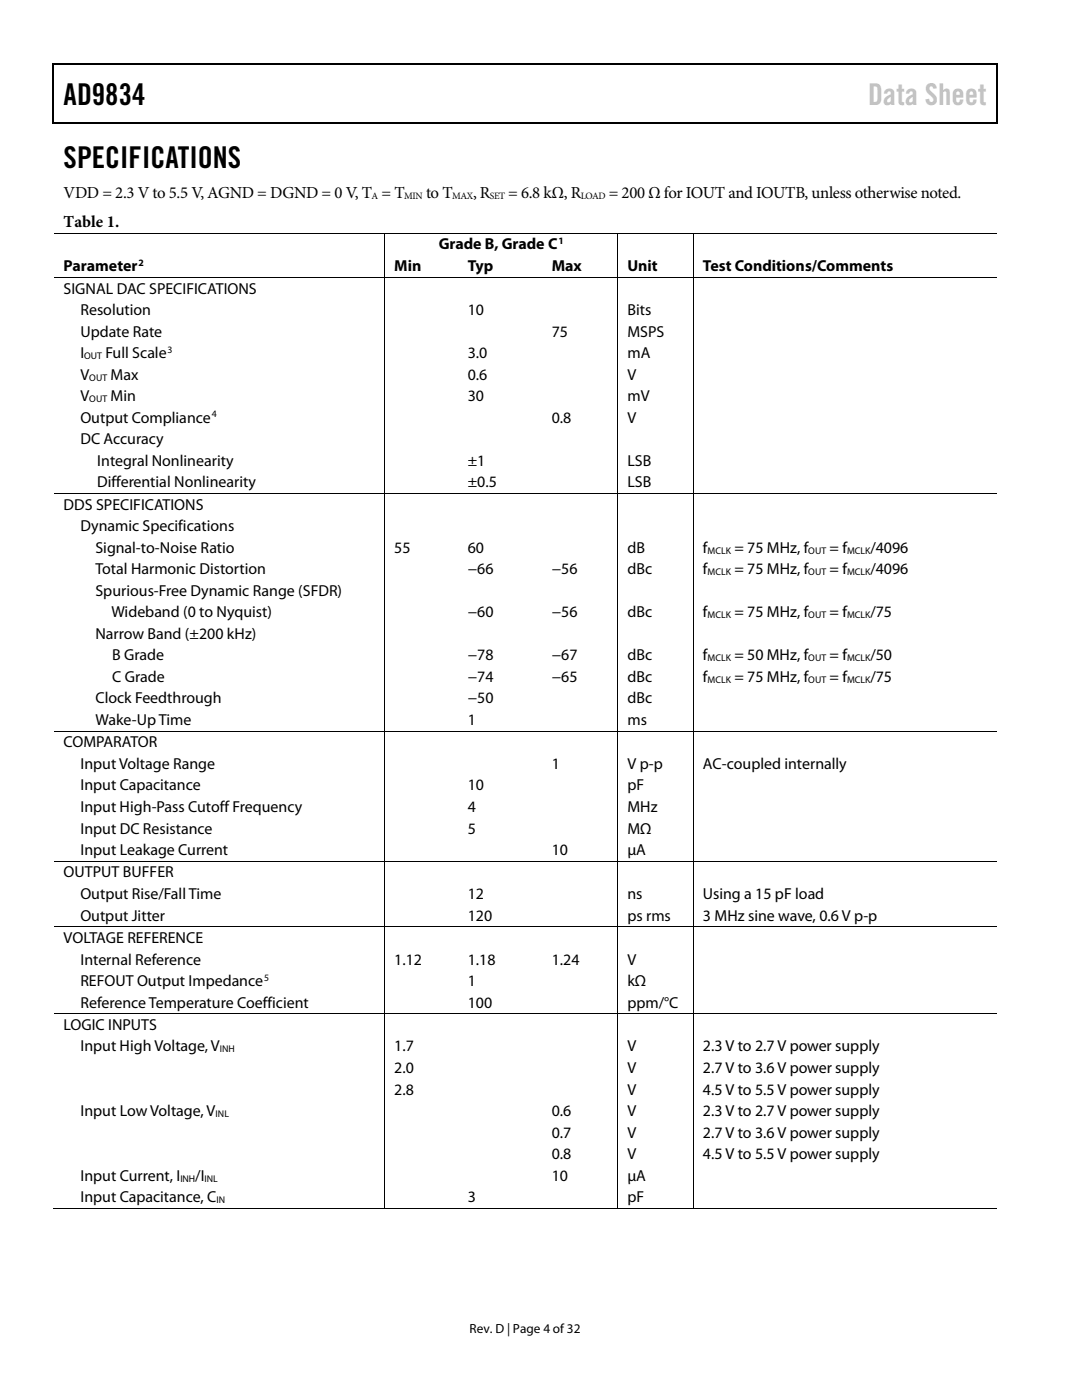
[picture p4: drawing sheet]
<svg xmlns="http://www.w3.org/2000/svg" width="216mm" height="279mm" viewBox="0 0 216 279" stroke-linecap="round" stroke-linejoin="round" font-family="sans-serif">
<defs><g id="words">
<g font-size="6">
<text x="12.7" y="21">AD9834</text>
<text x="12.7" y="33.6">SPECIFICATIONS</text>
</g>
<text font-size="6" fill="#c1c1c1" x="173.2" y="21">Data Sheet</text>
<g font-size="3.3">
<text x="12.7" y="39.5">VDD = 2.3 V to 5.5 V, AGND = DGND = 0 V, T = T</text>
<text x="85" y="39.5">to T</text>
<text x="94.4" y="39.5">, R</text>
<text x="101.4" y="39.5">= 6.8 kΩ, R</text>
<text x="121.5" y="39.5">= 200 Ω for IOUT and IOUTB, unless otherwise noted.</text>
<text x="12.7" y="45.2">Table 1.</text>
</g>
<g font-size="3.2">
<text x="87.6" y="49.8">Grade B, Grade C</text>
<text x="12.7" y="54.1">Parameter</text>
<text x="12.7" y="58.6">SIGNAL DAC SPECIFICATIONS</text>
<text x="78.7" y="54.1">Min</text>
<text x="93.3" y="54.1">Typ</text>
<text x="110.1" y="54.1">Max</text>
<text x="125.2" y="54.1">Unit</text>
<text x="140.3" y="54.1">Test Conditions/Comments</text>
<text x="16" y="62.9">Resolution</text>
<text x="93.3" y="62.9">10</text>
<text x="125.2" y="62.9">Bits</text>
<text x="16" y="67.2">Update Rate</text>
<text x="16" y="71.5">I</text>
<text x="21" y="71.5">Full Scale</text>
<text x="93.3" y="71.5">3.0</text>
<text x="110.1" y="67.2">75</text>
<text x="125.2" y="71.5">mA</text>
<text x="125.2" y="67.2">MSPS</text>
<text x="16" y="75.8">V</text>
<text x="22.1" y="75.8">Max</text>
<text x="93.3" y="75.8">0.6</text>
<text x="125.2" y="75.8">V</text>
<text x="16" y="80.1">V</text>
<text x="22.1" y="80.1">Min</text>
<text x="93.3" y="80.1">30</text>
<text x="125.2" y="80.1">mV</text>
<text x="16" y="84.4">Output Compliance</text>
<text x="16" y="88.7">DC Accuracy</text>
<text x="110.1" y="84.4">0.8</text>
<text x="125.2" y="84.4">V</text>
<text x="19.4" y="93">Integral Nonlinearity</text>
<text x="93.3" y="93">±1</text>
<text x="125.2" y="93">LSB</text>
<text x="12.7" y="101.7">DDS SPECIFICATIONS</text>
<text x="19.4" y="97.3">Differential Nonlinearity</text>
<text x="93.3" y="97.3">±0.5</text>
<text x="125.2" y="97.3">LSB</text>
<text x="16" y="106">Dynamic Specifications</text>
<text x="19" y="110.3">Signal-to-Noise Ratio</text>
<text x="78.7" y="110.3">55</text>
<text x="93.3" y="110.3">60</text>
<text x="125.2" y="110.3">dB</text>
<text x="140.3" y="110.3">f</text>
<text x="146.5" y="110.3">= 75 MHz, f</text>
<text x="165.5" y="110.3">= f</text>
<text x="173.7" y="110.3">/4096</text>
<text x="19" y="114.6">Total Harmonic Distortion</text>
<text x="19" y="118.9">Spurious-Free Dynamic Range (SFDR)</text>
<text x="93.3" y="114.6">−66</text>
<text x="110.1" y="114.6">−56</text>
<text x="125.2" y="114.6">dBc</text>
<text x="140.3" y="114.6">f</text>
<text x="146.5" y="114.6">= 75 MHz, f</text>
<text x="165.5" y="114.6">= f</text>
<text x="173.7" y="114.6">/4096</text>
<text x="22.2" y="123.2">Wideband (0 to Nyquist)</text>
<text x="93.3" y="123.2">−60</text>
<text x="110.1" y="123.2">−56</text>
<text x="125.2" y="123.2">dBc</text>
<text x="140.3" y="123.2">f</text>
<text x="146.5" y="123.2">= 75 MHz, f</text>
<text x="165.5" y="123.2">= f</text>
<text x="173.7" y="123.2">/75</text>
<text x="19" y="127.5">Narrow Band (±200 kHz)</text>
<text x="22.4" y="131.8">B Grade</text>
<text x="93.3" y="131.8">−78</text>
<text x="110.1" y="131.8">−67</text>
<text x="125.2" y="131.8">dBc</text>
<text x="140.3" y="131.8">f</text>
<text x="146.5" y="131.8">= 50 MHz, f</text>
<text x="165.5" y="131.8">= f</text>
<text x="173.7" y="131.8">/50</text>
<text x="22.4" y="136.1">C Grade</text>
<text x="93.3" y="136.1">−74</text>
<text x="110.1" y="136.1">−65</text>
<text x="125.2" y="136.1">dBc</text>
<text x="140.3" y="136.1">f</text>
<text x="146.5" y="136.1">= 75 MHz, f</text>
<text x="165.5" y="136.1">= f</text>
<text x="173.7" y="136.1">/75</text>
<text x="19" y="140.4">Clock Feedthrough</text>
<text x="93.3" y="140.4">−50</text>
<text x="125.2" y="140.4">dBc</text>
<text x="12.7" y="149.2">COMPARATOR</text>
<text x="19" y="144.7">Wake-Up Time</text>
<text x="93.3" y="144.7">1</text>
<text x="125.2" y="144.7">ms</text>
<text x="16" y="153.5">Input Voltage Range</text>
<text x="110.1" y="153.5">1</text>
<text x="125.2" y="153.5">V p-p</text>
<text x="140.3" y="153.5">AC-coupled internally</text>
<text x="16" y="157.8">Input Capacitance</text>
<text x="93.3" y="157.8">10</text>
<text x="125.2" y="157.8">pF</text>
<text x="16" y="162.1">Input High-Pass Cutoff Frequency</text>
<text x="16" y="166.3">Input DC Resistance</text>
<text x="93.3" y="162.1">4</text>
<text x="93.3" y="166.3">5</text>
<text x="125.2" y="162.1">MHz</text>
<text x="125.2" y="166.3">MΩ</text>
<text x="16" y="170.6">Input Leakage Current</text>
<text x="110.1" y="170.6">10</text>
<text x="125.2" y="170.6">μA</text>
<text x="12.7" y="175.1">OUTPUT BUFFER</text>
<text x="16" y="179.4">Output Rise/Fall Time</text>
<text x="93.3" y="179.4">12</text>
<text x="125.2" y="179.4">ns</text>
<text x="140.3" y="179.4">Using a 15 pF load</text>
<text x="16" y="183.7">Output Jitter</text>
<text x="93.3" y="183.7">120</text>
<text x="125.2" y="183.7">ps rms</text>
<text x="140.3" y="183.7">3 MHz sine wave, 0.6 V p-p</text>
<text x="12.7" y="188.2">VOLTAGE REFERENCE</text>
<text x="16" y="192.5">Internal Reference</text>
<text x="16" y="196.8">REFOUT Output Impedance</text>
<text x="78.7" y="192.5">1.12</text>
<text x="93.3" y="196.8">1</text>
<text x="93.3" y="192.5">1.18</text>
<text x="110.1" y="192.5">1.24</text>
<text x="125.2" y="196.8">kΩ</text>
<text x="125.2" y="192.5">V</text>
<text x="16" y="201.1">Reference Temperature Coefficient</text>
<text x="93.3" y="201.1">100</text>
<text x="125.2" y="201.1">ppm/°C</text>
<text x="12.7" y="205.5">LOGIC INPUTS</text>
<text x="16" y="209.8">Input High Voltage, V</text>
<text x="78.7" y="209.8">1.7</text>
<text x="125.2" y="209.8">V</text>
<text x="140.3" y="209.8">2.3 V to 2.7 V power supply</text>
<text x="78.7" y="214.1">2.0</text>
<text x="125.2" y="214.1">V</text>
<text x="140.3" y="214.1">2.7 V to 3.6 V power supply</text>
<text x="78.7" y="218.4">2.8</text>
<text x="125.2" y="218.4">V</text>
<text x="140.3" y="218.4">4.5 V to 5.5 V power supply</text>
<text x="16" y="222.7">Input Low Voltage, V</text>
<text x="110.1" y="222.7">0.6</text>
<text x="110.1" y="227">0.7</text>
<text x="125.2" y="222.7">V</text>
<text x="125.2" y="227">V</text>
<text x="140.3" y="222.7">2.3 V to 2.7 V power supply</text>
<text x="140.3" y="227">2.7 V to 3.6 V power supply</text>
<text x="110.1" y="231.3">0.8</text>
<text x="125.2" y="231.3">V</text>
<text x="140.3" y="231.3">4.5 V to 5.5 V power supply</text>
<text x="16" y="235.6">Input Current, I</text>
<text x="16" y="239.9">Input Capacitance, C</text>
<text x="39" y="235.6">/I</text>
<text x="93.3" y="239.9">3</text>
<text x="110.1" y="235.6">10</text>
<text x="125.2" y="235.6">µA</text>
<text x="125.2" y="239.9">pF</text>
</g>
<text font-size="2.6" x="93.7" y="266">Rev. D | Page 4 of 32</text>
<g font-size="1.9">
<text x="74.1" y="39.7">A</text>
<text x="80.7" y="39.7">MIN</text>
<text x="90.2" y="39.7">MAX</text>
<text x="97.7" y="39.7">SET</text>
<text x="115.9" y="39.7">LOAD</text>
<text x="27.6" y="53.1">2</text>
<text x="111.4" y="48.7">1</text>
<text x="16.8" y="71.6">OUT</text>
<text x="33.4" y="70.4">3</text>
<text x="17.8" y="75.9">OUT</text>
<text x="17.8" y="80.2">OUT</text>
<text x="42.2" y="83.3">4</text>
<text x="141.2" y="110.5">MCLK</text>
<text x="161.3" y="110.5">OUT</text>
<text x="169" y="110.5">MCLK</text>
<text x="141.2" y="114.8">MCLK</text>
<text x="161.3" y="114.8">OUT</text>
<text x="169" y="114.8">MCLK</text>
<text x="141.2" y="123.4">MCLK</text>
<text x="161.3" y="123.4">OUT</text>
<text x="169" y="123.4">MCLK</text>
<text x="141.2" y="132">MCLK</text>
<text x="161.3" y="132">OUT</text>
<text x="169" y="132">MCLK</text>
<text x="141.2" y="136.3">MCLK</text>
<text x="161.3" y="136.3">OUT</text>
<text x="169" y="136.3">MCLK</text>
<text x="52.7" y="195.7">5</text>
<text x="43.9" y="210">INH</text>
<text x="43" y="222.9">INL</text>
<text x="36" y="235.8">INH</text>
<text x="40.8" y="235.8">INL</text>
<text x="43.2" y="240.1">IN</text>
</g>
</g></defs>
<g fill="#000">
<path d="M10.5 12.7h.3v1h-.3zM10.5 12.7h.3v.3h-.3zM133.3 12.7h.3v.3h-.3zM198.8 12.7h.2v1h-.2zM198.8 12.7h.2v.3h-.2zM10.5 24.4h.3v.3h-.3zM133.1 24.4h.2v.3h-.2zM198.8 24.4h.2v.3h-.2zM76.7 46.4h.2v.2h-.2zM76.7 55.3h.2v.2h-.2zM91.4 55.3h.2v.2h-.2zM108.2 55.3h.2v.2h-.2z"/>
<path d="M123.2 46.4h.2v.2h-.2zM123.2 55.3h.2v.2h-.2zM138.3 46.4h.2v.2h-.2zM138.3 55.3h.2v.2h-.2zM76.7 98.4h.2v.2h-.2zM91.4 98.4h.2v.2h-.2zM108.2 98.4h.2v.2h-.2zM123.2 98.4h.2v.2h-.2zM138.3 98.4h.2v.2h-.2zM76.7 145.9h.2v.1h-.2zM91.4 145.9h.2v.1h-.2zM108.2 145.9h.2v.1h-.2z"/>
<path d="M123.2 145.9h.2v.1h-.2zM138.3 145.9h.2v.1h-.2zM76.7 171.8h.2v.2h-.2zM91.4 171.8h.2v.2h-.2zM108.2 171.8h.2v.2h-.2zM123.2 171.8h.2v.2h-.2zM138.3 171.8h.2v.2h-.2zM76.7 184.9h.2v.2h-.2zM91.4 184.9h.2v.2h-.2zM108.2 184.9h.2v.2h-.2zM123.2 184.9h.2v.2h-.2zM138.3 184.9h.2v.2h-.2z"/>
<path d="M76.7 202.3h.2v.1h-.2zM91.4 202.3h.2v.1h-.2zM108.2 202.3h.2v.1h-.2zM123.2 202.3h.2v.1h-.2zM138.3 202.3h.2v.1h-.2zM76.7 241.1h.2v.2h-.2zM91.2 241.1h.2v.2h-.2zM108 241.1h.1v.2h-.1zM123.2 241.1h.2v.2h-.2zM138.3 241.1h.2v.2h-.2z"/>
</g>
<path d="M10.7 13.7v10.7M10.8 12.8h122.5M133.6 12.8h65.2M198.9 13.7v10.7M10.8 24.5h188" fill="none" stroke="#000" stroke-width=".25"/>
<g fill="none" stroke="#000" stroke-width=".2">
<path d="M10.8 46.5h65.9M10.8 55.4h65.9M76.8 46.6v8.7M76.8 55.5v42.9M76.9 46.5h46.3M76.9 55.4h14.5M91.6 55.4h16.6M108.4 55.4h14.8M123.3 46.6v8.7M123.3 55.5v42.9M123.4 46.5h14.9M123.4 55.4h14.9"/>
<path d="M138.4 46.6v8.7M138.4 55.5v42.9M138.5 46.5h60.3M138.5 55.4h60.3M10.8 98.5h65.9M76.8 98.6v47.3M76.9 98.5h14.5M91.6 98.5h16.6M108.4 98.5h14.8M123.3 98.6v47.3M123.4 98.5h14.9M138.4 98.6v47.3"/>
<path d="M138.5 98.5h60.3M10.8 146h65.9M76.8 146v25.8M76.9 146h14.5M91.6 146h16.6M108.4 146h14.8M123.3 146v25.8M123.4 146h14.9M138.4 146v25.8M138.5 146h60.3M10.8 171.9h65.9M76.8 172v12.9"/>
<path d="M76.9 171.9h14.5M91.6 171.9h16.6M108.4 171.9h14.8M123.3 172v12.9M123.4 171.9h14.9M138.4 172v12.9M138.5 171.9h60.3M10.8 185h65.9M76.8 185.1v17.2M76.9 185h14.5M91.6 185h16.6M108.4 185h14.8"/>
<path d="M123.3 185.1v17.2M123.4 185h14.9M138.4 185.1v17.2M138.5 185h60.3M10.8 202.4h65.9M76.8 202.4v38.7M76.9 202.4h14.5M91.6 202.4h16.6M108.4 202.4h14.8M123.3 202.4v38.7M123.4 202.4h14.9M138.4 202.4v38.7"/>
<path d="M138.5 202.4h60.3M10.5 241.2h66.2M76.9 241.2h46.3M123.4 241.2h14.9M138.5 241.2h60.3"/>
</g>
<use href="#words"/>
</svg>
